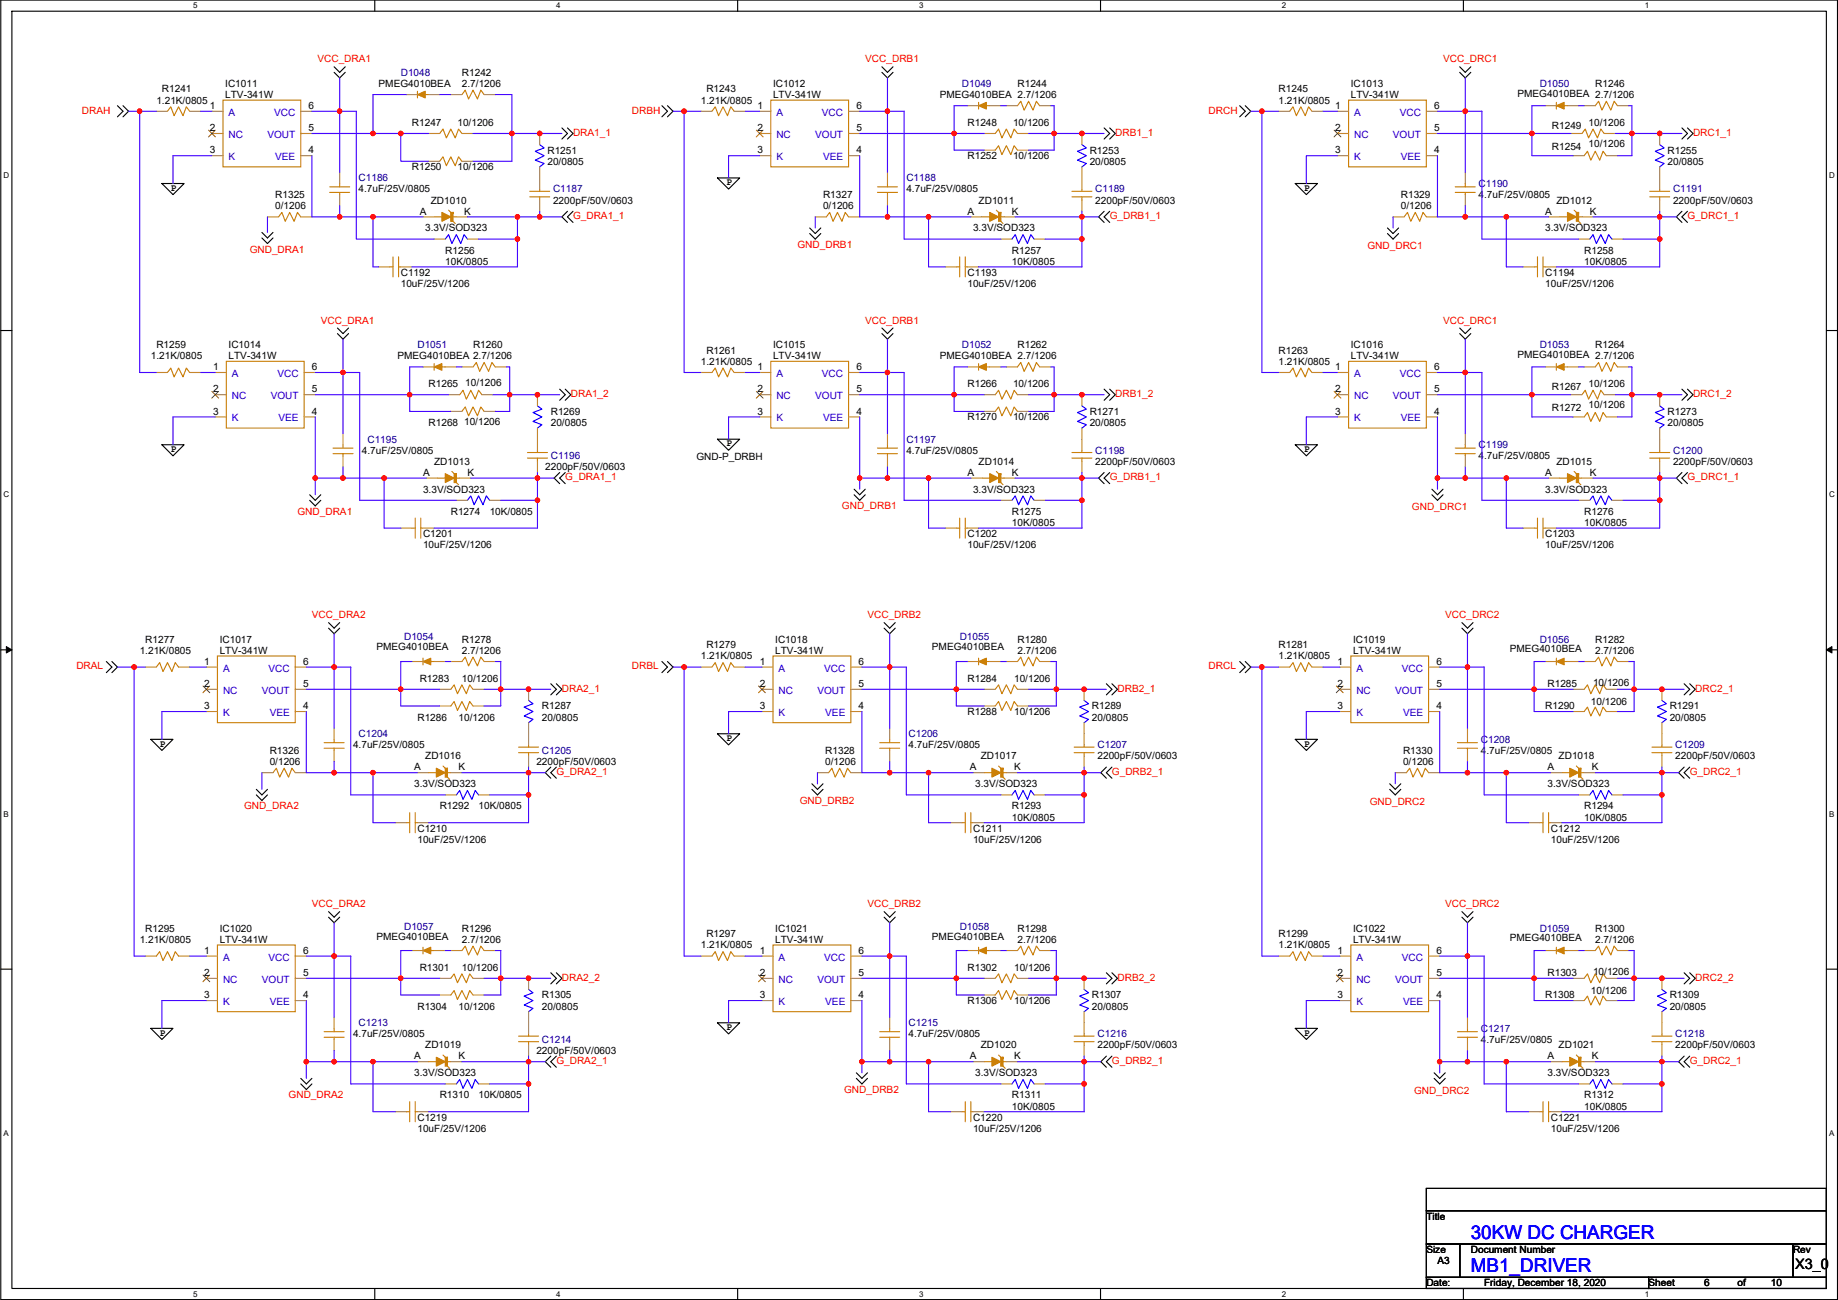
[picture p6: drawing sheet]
<svg xmlns="http://www.w3.org/2000/svg" width="420mm" height="297mm" viewBox="0 0 420 297" stroke-linecap="round" stroke-linejoin="round" font-family="sans-serif">
<defs><g id="words">
<g font-size="4.3" fill="#00f">
<text x="336.2" y="283">30KW DC CHARGER</text>
<text x="336.2" y="290.7">MB1_DRIVER</text>
</g>
<text font-size="3.3" x="410.4" y="290">X3_0</text>
<g font-size="2.3" fill="#f00">
<text x="72.6" y="14.3">VCC_DRA1</text>
<text x="197.8" y="14.3">VCC_DRB1</text>
<text x="329.9" y="14.3">VCC_DRC1</text>
<text x="18.7" y="26">DRAH</text>
<text x="144.5" y="26">DRBH</text>
<text x="276.3" y="26">DRCH</text>
<text x="131" y="31">DRA1_1</text>
<text x="254.9" y="31">DRB1_1</text>
<text x="387" y="31">DRC1_1</text>
<text x="131" y="50.1">G_DRA1_1</text>
<text x="253.7" y="50.1">G_DRB1_1</text>
<text x="385.8" y="50.1">G_DRC1_1</text>
<text x="57.1" y="57.7">GND_DRA1</text>
<text x="182.3" y="56.7">GND_DRB1</text>
<text x="312.6" y="56.9">GND_DRC1</text>
<text x="73.3" y="74">VCC_DRA1</text>
<text x="197.8" y="74">VCC_DRB1</text>
<text x="329.9" y="74">VCC_DRC1</text>
<text x="130.5" y="90.7">DRA1_2</text>
<text x="254.9" y="90.7">DRB1_2</text>
<text x="387" y="90.7">DRC1_2</text>
<text x="129.2" y="109.8">G_DRA1_1</text>
<text x="253.7" y="109.8">G_DRB1_1</text>
<text x="385.8" y="109.8">G_DRC1_1</text>
<text x="68" y="117.6">GND_DRA1</text>
<text x="192.5" y="116.4">GND_DRB1</text>
<text x="322.8" y="116.6">GND_DRC1</text>
<text x="71.3" y="141.3">VCC_DRA2</text>
<text x="198.3" y="141.3">VCC_DRB2</text>
<text x="330.4" y="141.3">VCC_DRC2</text>
<text x="17.5" y="153">DRAL</text>
<text x="144.5" y="153">DRBL</text>
<text x="276.3" y="153">DRCL</text>
<text x="128.4" y="158">DRA2_1</text>
<text x="255.4" y="158">DRB2_1</text>
<text x="387.5" y="158">DRC2_1</text>
<text x="127.2" y="177.1">G_DRA2_1</text>
<text x="254.2" y="177.1">G_DRB2_1</text>
<text x="386.3" y="177.1">G_DRC2_1</text>
<text x="55.8" y="185">GND_DRA2</text>
<text x="182.8" y="183.7">GND_DRB2</text>
<text x="313.1" y="183.9">GND_DRC2</text>
<text x="71.3" y="207.3">VCC_DRA2</text>
<text x="198.3" y="207.3">VCC_DRB2</text>
<text x="330.4" y="207.3">VCC_DRC2</text>
<text x="128.4" y="224.1">DRA2_2</text>
<text x="255.4" y="224.1">DRB2_2</text>
<text x="387.5" y="224.1">DRC2_2</text>
<text x="127.2" y="243.1">G_DRA2_1</text>
<text x="254.2" y="243.1">G_DRB2_1</text>
<text x="386.3" y="243.1">G_DRC2_1</text>
<text x="66" y="251">GND_DRA2</text>
<text x="193" y="249.7">GND_DRB2</text>
<text x="323.3" y="250">GND_DRC2</text>
</g>
<g font-size="2.3" fill="#0000a0">
<text x="91.6" y="17.3">D1048</text>
<text x="219.9" y="19.9">D1049</text>
<text x="352" y="19.9">D1050</text>
<text x="82" y="41.4">C1186</text>
<text x="207.2" y="41.4">C1188</text>
<text x="126.4" y="44">C1187</text>
<text x="250.4" y="44">C1189</text>
<text x="338" y="42.7">C1190</text>
<text x="382.4" y="44">C1191</text>
<text x="95.4" y="79.5">D1051</text>
<text x="219.9" y="79.5">D1052</text>
<text x="352" y="79.5">D1053</text>
<text x="84" y="101.1">C1195</text>
<text x="207.2" y="101.1">C1197</text>
<text x="125.9" y="104.9">C1196</text>
<text x="250.4" y="103.7">C1198</text>
<text x="338" y="102.4">C1199</text>
<text x="382.4" y="103.7">C1200</text>
<text x="92.4" y="146.3">D1054</text>
<text x="219.4" y="146.3">D1055</text>
<text x="352" y="146.9">D1056</text>
<text x="82" y="168.4">C1204</text>
<text x="123.9" y="172.3">C1205</text>
<text x="207.7" y="168.4">C1206</text>
<text x="250.9" y="171">C1207</text>
<text x="338.5" y="169.7">C1208</text>
<text x="383" y="171">C1209</text>
<text x="92.4" y="212.4">D1057</text>
<text x="219.4" y="212.4">D1058</text>
<text x="352" y="212.9">D1059</text>
<text x="82" y="234.5">C1213</text>
<text x="123.9" y="238.3">C1214</text>
<text x="207.7" y="234.5">C1215</text>
<text x="250.9" y="237">C1216</text>
<text x="338.5" y="235.8">C1217</text>
<text x="383" y="237">C1218</text>
</g>
<g font-size="2.3">
<text x="105.6" y="17.3">R1242</text>
<text x="35.7" y="23.7">1.21K/0805</text>
<text x="37" y="21.1">R1241</text>
<text x="51.5" y="19.9">IC1011</text>
<text x="51.5" y="22.4">LTV-341W</text>
<text x="86.5" y="19.9">PMEG4010BEA</text>
<text x="105.6" y="19.9">2.7/1206</text>
<text x="160.2" y="23.7">1.21K/0805</text>
<text x="161.5" y="21.1">R1243</text>
<text x="176.7" y="19.9">IC1012</text>
<text x="176.7" y="22.4">LTV-341W</text>
<text x="214.8" y="22.4">PMEG4010BEA 2.7/1206</text>
<text x="232.6" y="19.9">R1244</text>
<text x="292.3" y="21.1">R1245</text>
<text x="292.3" y="23.7">1.21K/0805</text>
<text x="308.8" y="19.9">IC1013</text>
<text x="308.8" y="22.4">LTV-341W</text>
<text x="346.9" y="22.1">PMEG4010BEA 2.7/1206</text>
<text x="364.7" y="19.9">R1246</text>
<text x="47.9" y="24.9">1</text>
<text x="47.9" y="30">2</text>
<text x="70.5" y="24.9">6</text>
<text x="70.5" y="30">5</text>
<text x="94.2" y="28.7">R1247</text>
<text x="104.6" y="28.7">10/1206</text>
<text x="173.2" y="24.9">1</text>
<text x="173.2" y="30">2</text>
<text x="195.8" y="30">5</text>
<text x="195.8" y="24.9">6</text>
<text x="221.2" y="28.7">R1248</text>
<text x="231.6" y="28.7">10/1206</text>
<text x="305.2" y="24.9">1</text>
<text x="305.2" y="30">2</text>
<text x="327.8" y="24.9">6</text>
<text x="327.8" y="30">5</text>
<text x="354.8" y="29.5">R1249</text>
<text x="363.1" y="28.7">10/1206</text>
<text x="47.9" y="35.1">3</text>
<text x="70.5" y="35.1">4</text>
<text x="125.1" y="35.1">R1251</text>
<text x="173.2" y="35.1">3</text>
<text x="195.8" y="35.1">4</text>
<text x="249.1" y="35.1">R1253</text>
<text x="305.2" y="35.1">3</text>
<text x="327.8" y="35.1">4</text>
<text x="354.8" y="34.3">R1254</text>
<text x="363.1" y="33.6">10/1206</text>
<text x="381.2" y="35.1">R1255</text>
<text x="94.2" y="38.9">R1250</text>
<text x="104.6" y="38.9">10/1206</text>
<text x="125.1" y="37.6">20/0805</text>
<text x="221.2" y="36.4">R1252</text>
<text x="231.6" y="36.4">10/1206</text>
<text x="249.1" y="37.6">20/0805</text>
<text x="381.2" y="37.6">20/0805</text>
<text x="39" y="43.6">P</text>
<text x="62.9" y="45.3">R1325</text>
<text x="62.9" y="47.8">0/1206</text>
<text x="82" y="44">4.7uF/25V/0805</text>
<text x="98.5" y="46.5">ZD1010</text>
<text x="126.4" y="46.5">2200pF/50V/0603</text>
<text x="166" y="42.3">P</text>
<text x="188.1" y="45.3">R1327</text>
<text x="188.1" y="47.8">0/1206</text>
<text x="207.2" y="44">4.7uF/25V/0805</text>
<text x="223.7" y="46.5">ZD1011</text>
<text x="250.4" y="46.5">2200pF/50V/0603</text>
<text x="298.1" y="43.6">P</text>
<text x="320.2" y="45.3">R1329</text>
<text x="320.2" y="47.8">0/1206</text>
<text x="338" y="45.3">4.7uF/25V/0805</text>
<text x="355.8" y="46.5">ZD1012</text>
<text x="382.4" y="46.5">2200pF/50V/0603</text>
<text x="95.9" y="49">A</text>
<text x="97.2" y="52.9">3.3V/SOD323</text>
<text x="106.1" y="49">K</text>
<text x="221.2" y="49">A</text>
<text x="222.4" y="52.9">3.3V/SOD323</text>
<text x="231.3" y="49">K</text>
<text x="353.2" y="49">A</text>
<text x="353.2" y="52.9">3.3V/SOD323</text>
<text x="363.4" y="49">K</text>
<text x="101.8" y="58">R1256</text>
<text x="231.3" y="58">R1257</text>
<text x="362.1" y="58">R1258</text>
<text x="91.6" y="63">C1192</text>
<text x="91.6" y="65.6">10uF/25V/1206</text>
<text x="101.8" y="60.5">10K/0805</text>
<text x="221.2" y="63">C1193</text>
<text x="221.2" y="65.6">10uF/25V/1206</text>
<text x="231.3" y="60.5">10K/0805</text>
<text x="353.2" y="63">C1194</text>
<text x="353.2" y="65.6">10uF/25V/1206</text>
<text x="362.1" y="60.5">10K/0805</text>
<text x="34.5" y="82.1">1.21K/0805</text>
<text x="35.7" y="79.5">R1259</text>
<text x="52.2" y="79.5">IC1014</text>
<text x="52.2" y="82.1">LTV-341W</text>
<text x="90.9" y="82.1">PMEG4010BEA 2.7/1206</text>
<text x="108.1" y="79.5">R1260</text>
<text x="160.2" y="83.4">1.21K/0805</text>
<text x="161.5" y="80.8">R1261</text>
<text x="176.7" y="79.5">IC1015</text>
<text x="176.7" y="82.1">LTV-341W</text>
<text x="214.8" y="82.1">PMEG4010BEA 2.7/1206</text>
<text x="232.6" y="79.5">R1262</text>
<text x="292.3" y="80.8">R1263</text>
<text x="292.3" y="83.4">1.21K/0805</text>
<text x="308.8" y="79.5">IC1016</text>
<text x="308.8" y="82.1">LTV-341W</text>
<text x="346.9" y="81.8">PMEG4010BEA 2.7/1206</text>
<text x="364.7" y="79.5">R1264</text>
<text x="48.7" y="84.6">1</text>
<text x="48.7" y="89.7">2</text>
<text x="71.3" y="84.6">6</text>
<text x="71.3" y="89.7">5</text>
<text x="98" y="88.4">R1265</text>
<text x="106.4" y="88.2">10/1206</text>
<text x="173.2" y="84.6">1</text>
<text x="173.2" y="89.7">2</text>
<text x="195.8" y="89.7">5</text>
<text x="195.8" y="84.6">6</text>
<text x="221.2" y="88.4">R1266</text>
<text x="231.6" y="88.4">10/1206</text>
<text x="305.2" y="84.6">1</text>
<text x="305.2" y="89.7">2</text>
<text x="327.8" y="84.6">6</text>
<text x="327.8" y="89.7">5</text>
<text x="354.8" y="89.2">R1267</text>
<text x="363.1" y="88.4">10/1206</text>
<text x="48.7" y="94.7">3</text>
<text x="71.3" y="94.7">4</text>
<text x="125.9" y="94.8">R1269</text>
<text x="173.2" y="94.7">3</text>
<text x="195.8" y="94.7">4</text>
<text x="249.1" y="94.8">R1271</text>
<text x="305.2" y="94.7">3</text>
<text x="327.8" y="94.7">4</text>
<text x="354.8" y="94">R1272</text>
<text x="363.1" y="93.3">10/1206</text>
<text x="381.2" y="94.8">R1273</text>
<text x="98" y="97.3">R1268</text>
<text x="106.1" y="97.1">10/1206</text>
<text x="125.9" y="97.3">20/0805</text>
<text x="221.2" y="96.1">R1270</text>
<text x="231.6" y="96.1">10/1206</text>
<text x="249.1" y="97.3">20/0805</text>
<text x="381.2" y="97.3">20/0805</text>
<text x="39" y="103.3">P</text>
<text x="82.7" y="103.7">4.7uF/25V/0805</text>
<text x="99.2" y="106.2">ZD1013</text>
<text x="124.6" y="107.5">2200pF/50V/0603</text>
<text x="159.2" y="105.2">GND-P_DRBH</text>
<text x="166" y="102">P</text>
<text x="207.2" y="103.7">4.7uF/25V/0805</text>
<text x="223.7" y="106.2">ZD1014</text>
<text x="250.4" y="106.2">2200pF/50V/0603</text>
<text x="298.1" y="103.3">P</text>
<text x="338" y="104.9">4.7uF/25V/0805</text>
<text x="355.8" y="106.2">ZD1015</text>
<text x="382.4" y="106.2">2200pF/50V/0603</text>
<text x="96.7" y="108.7">A</text>
<text x="96.7" y="112.6">3.3V/SOD323</text>
<text x="106.9" y="108.7">K</text>
<text x="221.2" y="108.7">A</text>
<text x="222.4" y="112.6">3.3V/SOD323</text>
<text x="231.3" y="108.7">K</text>
<text x="353.2" y="108.7">A</text>
<text x="353.2" y="112.6">3.3V/SOD323</text>
<text x="363.4" y="108.7">K</text>
<text x="103" y="117.6">R1274</text>
<text x="111.9" y="117.6">10K/0805</text>
<text x="231.3" y="117.6">R1275</text>
<text x="362.1" y="117.6">R1276</text>
<text x="96.7" y="122.7">C1201</text>
<text x="96.7" y="125.3">10uF/25V/1206</text>
<text x="221.2" y="122.7">C1202</text>
<text x="221.2" y="125.3">10uF/25V/1206</text>
<text x="231.3" y="120.2">10K/0805</text>
<text x="353.2" y="122.7">C1203</text>
<text x="353.2" y="125.3">10uF/25V/1206</text>
<text x="362.1" y="120.2">10K/0805</text>
<text x="31.9" y="149.4">1.21K/0805</text>
<text x="33.2" y="146.9">R1277</text>
<text x="50.2" y="146.9">IC1017</text>
<text x="50.2" y="149.4">LTV-341W</text>
<text x="86" y="148.6">PMEG4010BEA</text>
<text x="105.6" y="146.9">R1278</text>
<text x="105.6" y="149.4">2.7/1206</text>
<text x="161.5" y="148.1">R1279</text>
<text x="177.2" y="146.9">IC1018</text>
<text x="177.2" y="149.4">LTV-341W</text>
<text x="213" y="148.6">PMEG4010BEA</text>
<text x="232.6" y="146.9">R1280</text>
<text x="232.6" y="149.4">2.7/1206</text>
<text x="292.3" y="148.1">R1281</text>
<text x="309.3" y="146.9">IC1019</text>
<text x="309.3" y="149.4">LTV-341W</text>
<text x="345.1" y="148.9">PMEG4010BEA</text>
<text x="364.7" y="146.9">R1282</text>
<text x="364.7" y="149.4">2.7/1206</text>
<text x="46.7" y="151.9">1</text>
<text x="69.3" y="151.9">6</text>
<text x="95.9" y="155.7">R1283</text>
<text x="105.6" y="155.7">10/1206</text>
<text x="160.2" y="150.7">1.21K/0805</text>
<text x="173.7" y="151.9">1</text>
<text x="196.3" y="151.9">6</text>
<text x="221.2" y="155.7">R1284</text>
<text x="231.8" y="155.7">10/1206</text>
<text x="292.3" y="150.7">1.21K/0805</text>
<text x="305.7" y="151.9">1</text>
<text x="328.3" y="151.9">6</text>
<text x="46.7" y="157">2</text>
<text x="69.3" y="157">5</text>
<text x="173.7" y="157">2</text>
<text x="196.3" y="157">5</text>
<text x="305.7" y="157">2</text>
<text x="328.3" y="157">5</text>
<text x="353.7" y="157">R1285</text>
<text x="363.7" y="161.1">10/1206</text>
<text x="364.2" y="156.8">10/1206</text>
<text x="46.7" y="162.1">3</text>
<text x="69.3" y="162.1">4</text>
<text x="95.4" y="164.6">R1286</text>
<text x="104.8" y="164.6">10/1206</text>
<text x="123.9" y="162.1">R1287</text>
<text x="123.9" y="164.6">20/0805</text>
<text x="173.7" y="162.1">3</text>
<text x="196.3" y="162.1">4</text>
<text x="221.2" y="163.4">R1288</text>
<text x="231.8" y="163.4">10/1206</text>
<text x="249.6" y="162.1">R1289</text>
<text x="249.6" y="164.6">20/0805</text>
<text x="305.7" y="162.1">3</text>
<text x="328.3" y="162.1">4</text>
<text x="353.2" y="162.1">R1290</text>
<text x="381.7" y="162.1">R1291</text>
<text x="381.7" y="164.6">20/0805</text>
<text x="36.5" y="170.6">P</text>
<text x="61.6" y="172.3">R1326</text>
<text x="80.7" y="171">4.7uF/25V/0805</text>
<text x="97.2" y="173.5">ZD1016</text>
<text x="166" y="169.3">P</text>
<text x="188.6" y="172.3">R1328</text>
<text x="207.7" y="171">4.7uF/25V/0805</text>
<text x="224.2" y="173.5">ZD1017</text>
<text x="250.9" y="173.5">2200pF/50V/0603</text>
<text x="298.1" y="170.6">P</text>
<text x="320.7" y="172.3">R1330</text>
<text x="338.5" y="172.3">4.7uF/25V/0805</text>
<text x="356.3" y="173.5">ZD1018</text>
<text x="383" y="173.5">2200pF/50V/0603</text>
<text x="61.6" y="174.8">0/1206</text>
<text x="94.7" y="176">A</text>
<text x="94.7" y="179.9">3.3V/SOD323</text>
<text x="104.8" y="176">K</text>
<text x="122.6" y="174.8">2200pF/50V/0603</text>
<text x="188.6" y="174.8">0/1206</text>
<text x="221.7" y="176">A</text>
<text x="222.9" y="179.9">3.3V/SOD323</text>
<text x="231.8" y="176">K</text>
<text x="320.7" y="174.8">0/1206</text>
<text x="353.7" y="176">A</text>
<text x="353.7" y="179.9">3.3V/SOD323</text>
<text x="363.9" y="176">K</text>
<text x="100.5" y="185">R1292</text>
<text x="109.4" y="185">10K/0805</text>
<text x="231.3" y="185">R1293</text>
<text x="362.1" y="185">R1294</text>
<text x="95.4" y="190">C1210</text>
<text x="222.4" y="190">C1211</text>
<text x="231.3" y="187.5">10K/0805</text>
<text x="354.5" y="190">C1212</text>
<text x="362.1" y="187.5">10K/0805</text>
<text x="95.4" y="192.6">10uF/25V/1206</text>
<text x="222.4" y="192.6">10uF/25V/1206</text>
<text x="354.5" y="192.6">10uF/25V/1206</text>
<text x="31.9" y="215.4">1.21K/0805</text>
<text x="33.2" y="212.9">R1295</text>
<text x="50.2" y="212.9">IC1020</text>
<text x="50.2" y="215.4">LTV-341W</text>
<text x="86" y="214.7">PMEG4010BEA</text>
<text x="105.6" y="212.9">R1296</text>
<text x="105.6" y="215.4">2.7/1206</text>
<text x="161.5" y="214.2">R1297</text>
<text x="177.2" y="212.9">IC1021</text>
<text x="177.2" y="215.4">LTV-341W</text>
<text x="213" y="214.7">PMEG4010BEA</text>
<text x="232.6" y="212.9">R1298</text>
<text x="232.6" y="215.4">2.7/1206</text>
<text x="292.3" y="214.2">R1299</text>
<text x="309.3" y="212.9">IC1022</text>
<text x="309.3" y="215.4">LTV-341W</text>
<text x="345.1" y="214.9">PMEG4010BEA</text>
<text x="364.7" y="212.9">R1300</text>
<text x="364.7" y="215.4">2.7/1206</text>
<text x="46.7" y="217.9">1</text>
<text x="69.3" y="217.9">6</text>
<text x="95.9" y="221.8">R1301</text>
<text x="105.6" y="221.8">10/1206</text>
<text x="160.2" y="216.7">1.21K/0805</text>
<text x="173.7" y="217.9">1</text>
<text x="196.3" y="217.9">6</text>
<text x="221.2" y="221.8">R1302</text>
<text x="231.8" y="221.8">10/1206</text>
<text x="292.3" y="216.7">1.21K/0805</text>
<text x="305.7" y="217.9">1</text>
<text x="328.3" y="217.9">6</text>
<text x="46.7" y="223">2</text>
<text x="69.3" y="223">5</text>
<text x="173.7" y="223">2</text>
<text x="196.3" y="223">5</text>
<text x="305.7" y="223">2</text>
<text x="328.3" y="223">5</text>
<text x="353.7" y="223.1">R1303</text>
<text x="363.7" y="227.1">10/1206</text>
<text x="364.2" y="222.8">10/1206</text>
<text x="46.7" y="228.1">3</text>
<text x="69.3" y="228.1">4</text>
<text x="95.4" y="230.7">R1304</text>
<text x="104.8" y="230.7">10/1206</text>
<text x="123.9" y="228.1">R1305</text>
<text x="123.9" y="230.7">20/0805</text>
<text x="173.7" y="228.1">3</text>
<text x="196.3" y="228.1">4</text>
<text x="221.2" y="229.4">R1306</text>
<text x="231.8" y="229.4">10/1206</text>
<text x="249.6" y="228.1">R1307</text>
<text x="249.6" y="230.7">20/0805</text>
<text x="305.7" y="228.1">3</text>
<text x="328.3" y="228.1">4</text>
<text x="353.2" y="228.1">R1308</text>
<text x="381.7" y="228.1">R1309</text>
<text x="381.7" y="230.7">20/0805</text>
<text x="36.5" y="236.6">P</text>
<text x="80.7" y="237">4.7uF/25V/0805</text>
<text x="97.2" y="239.6">ZD1019</text>
<text x="166" y="235.4">P</text>
<text x="207.7" y="237">4.7uF/25V/0805</text>
<text x="224.2" y="239.6">ZD1020</text>
<text x="250.9" y="239.6">2200pF/50V/0603</text>
<text x="298.1" y="236.6">P</text>
<text x="338.5" y="238.3">4.7uF/25V/0805</text>
<text x="356.3" y="239.6">ZD1021</text>
<text x="383" y="239.6">2200pF/50V/0603</text>
<text x="94.7" y="242.1">A</text>
<text x="94.7" y="245.9">3.3V/SOD323</text>
<text x="104.8" y="242.1">K</text>
<text x="122.6" y="240.8">2200pF/50V/0603</text>
<text x="221.7" y="242.1">A</text>
<text x="222.9" y="245.9">3.3V/SOD323</text>
<text x="231.8" y="242.1">K</text>
<text x="353.7" y="242.1">A</text>
<text x="353.7" y="245.9">3.3V/SOD323</text>
<text x="363.9" y="242.1">K</text>
<text x="100.5" y="251">R1310</text>
<text x="109.4" y="251">10K/0805</text>
<text x="231.3" y="251">R1311</text>
<text x="362.1" y="251">R1312</text>
<text x="95.4" y="256.1">C1219</text>
<text x="222.4" y="256.1">C1220</text>
<text x="231.3" y="253.5">10K/0805</text>
<text x="354.5" y="256.1">C1221</text>
<text x="362.1" y="253.5">10K/0805</text>
<text x="95.4" y="258.6">10uF/25V/1206</text>
<text x="222.4" y="258.6">10uF/25V/1206</text>
<text x="354.5" y="258.6">10uF/25V/1206</text>
<text x="326.1" y="278.7">Title</text>
<text x="326.1" y="286.3">Size</text>
<text x="336.2" y="286.3">Document Number</text>
<text x="409.9" y="286.3">Rev</text>
<text x="326.1" y="293.9">Date:</text>
<text x="328.6" y="288.8">A3</text>
<text x="339.3" y="293.9">Friday, December 18, 2020</text>
<text x="376.9" y="293.9">Sheet</text>
<text x="389.6" y="293.9">6</text>
<text x="397.2" y="293.9">of</text>
<text x="404.8" y="293.9">10</text>
</g>
<g font-size="2.3" fill="#00c">
<text x="52.2" y="26.5">A</text>
<text x="62.7" y="26.5">VCC</text>
<text x="177.5" y="26.5">A</text>
<text x="187.9" y="26.5">VCC</text>
<text x="309.6" y="26.5">A</text>
<text x="320" y="26.5">VCC</text>
<text x="52.2" y="31.5">NC</text>
<text x="61.1" y="31.5">VOUT</text>
<text x="177.5" y="31.5">NC</text>
<text x="186.3" y="31.5">VOUT</text>
<text x="309.6" y="31.5">NC</text>
<text x="318.4" y="31.5">VOUT</text>
<text x="52.2" y="36.6">K</text>
<text x="62.9" y="36.6">VEE</text>
<text x="177.5" y="36.6">K</text>
<text x="188.1" y="36.6">VEE</text>
<text x="309.6" y="36.6">K</text>
<text x="320.2" y="36.6">VEE</text>
<text x="53" y="86.1">A</text>
<text x="63.4" y="86.1">VCC</text>
<text x="177.5" y="86.1">A</text>
<text x="187.9" y="86.1">VCC</text>
<text x="309.6" y="86.1">A</text>
<text x="320" y="86.1">VCC</text>
<text x="53" y="91.2">NC</text>
<text x="61.9" y="91.2">VOUT</text>
<text x="177.5" y="91.2">NC</text>
<text x="186.3" y="91.2">VOUT</text>
<text x="309.6" y="91.2">NC</text>
<text x="318.4" y="91.2">VOUT</text>
<text x="53" y="96.3">K</text>
<text x="63.7" y="96.3">VEE</text>
<text x="177.5" y="96.3">K</text>
<text x="188.1" y="96.3">VEE</text>
<text x="309.6" y="96.3">K</text>
<text x="320.2" y="96.3">VEE</text>
<text x="51" y="153.5">A</text>
<text x="61.4" y="153.5">VCC</text>
<text x="178" y="153.5">A</text>
<text x="188.4" y="153.5">VCC</text>
<text x="310.1" y="153.5">A</text>
<text x="320.5" y="153.5">VCC</text>
<text x="51" y="158.5">NC</text>
<text x="59.8" y="158.5">VOUT</text>
<text x="178" y="158.5">NC</text>
<text x="186.8" y="158.5">VOUT</text>
<text x="310.1" y="158.5">NC</text>
<text x="318.9" y="158.5">VOUT</text>
<text x="51" y="163.6">K</text>
<text x="61.6" y="163.6">VEE</text>
<text x="178" y="163.6">K</text>
<text x="188.6" y="163.6">VEE</text>
<text x="310.1" y="163.6">K</text>
<text x="320.7" y="163.6">VEE</text>
<text x="51" y="219.5">A</text>
<text x="61.4" y="219.5">VCC</text>
<text x="178" y="219.5">A</text>
<text x="188.4" y="219.5">VCC</text>
<text x="310.1" y="219.5">A</text>
<text x="320.5" y="219.5">VCC</text>
<text x="51" y="224.6">NC</text>
<text x="59.8" y="224.6">VOUT</text>
<text x="178" y="224.6">NC</text>
<text x="186.8" y="224.6">VOUT</text>
<text x="310.1" y="224.6">NC</text>
<text x="318.9" y="224.6">VOUT</text>
<text x="51" y="229.7">K</text>
<text x="61.6" y="229.7">VEE</text>
<text x="178" y="229.7">K</text>
<text x="188.6" y="229.7">VEE</text>
<text x="310.1" y="229.7">K</text>
<text x="320.7" y="229.7">VEE</text>
</g>
<g font-size="1.8">
<text x="44.2" y="1.9">5</text>
<text x="127.1" y="1.9">4</text>
<text x="210.1" y="1.9">3</text>
<text x="293" y="1.9">2</text>
<text x="376" y="1.9">1</text>
<text x=".8" y="40.7">D</text>
<text x="418.1" y="40.7">D</text>
<text x=".8" y="113.6">C</text>
<text x="418.1" y="113.6">C</text>
<text x=".8" y="186.6">B</text>
<text x="418.1" y="186.6">B</text>
<text x=".8" y="259.5">A</text>
<text x="418.1" y="259.5">A</text>
<text x="44.2" y="296.3">5</text>
<text x="127.1" y="296.3">4</text>
<text x="210.1" y="296.3">3</text>
<text x="293" y="296.3">2</text>
<text x="376" y="296.3">1</text>
</g>
</g></defs>
<path d="M.2 0h419.8v296.9h-419.8zM2.7 2.6h414.8v291.8h-414.8z" fill="none" stroke="#000" stroke-width=".25"/>
<g fill="#fff">
<path d="M44.2 .3h1v2h-1z"/>
<path d="M44.2 294.7h1v2h-1z"/>
</g>
<path d="M85.7 0v2.6M85.7 294.4v2.5" fill="none" stroke="#000" stroke-width=".25"/>
<g fill="#fff">
<path d="M127.1 .3h1v2h-1z"/>
<path d="M127.1 294.7h1v2h-1z"/>
</g>
<path d="M168.6 0v2.6M168.6 294.4v2.5" fill="none" stroke="#000" stroke-width=".25"/>
<g fill="#fff">
<path d="M210.1 .3h1v2h-1z"/>
<path d="M210.1 294.7h1v2h-1z"/>
</g>
<path d="M251.6 0v2.6M251.6 294.4v2.5" fill="none" stroke="#000" stroke-width=".25"/>
<g fill="#fff">
<path d="M293 .3h1v2h-1z"/>
<path d="M293 294.7h1v2h-1z"/>
</g>
<path d="M334.5 0v2.6M334.5 294.4v2.5" fill="none" stroke="#000" stroke-width=".25"/>
<g fill="#fff">
<path d="M376 .3h1v2h-1z"/>
<path d="M376 294.7h1v2h-1z"/>
<path d="M.8 39h1.3v2.1h-1.3z"/>
<path d="M418.1 39h1.3v2.1h-1.3z"/>
<path d="M.8 112h1.3v2h-1.3z"/>
<path d="M418.1 112h1.3v2h-1.3z"/>
</g>
<path d="M.2 75.5h2.5M417.5 75.5h2.5" fill="none" stroke="#000" stroke-width=".25"/>
<g fill="#fff">
<path d="M.8 185h1.2v2h-1.2z"/>
<path d="M418.1 185h1.2v2h-1.2z"/>
</g>
<path d="M.2 148.5h2.5M417.5 148.5h2.5" fill="none" stroke="#000" stroke-width=".25"/>
<path d="M1.4 147.7l1.3 .8-1.3 .7zM417.5 148.5l1.3-.8v1.5z" fill="#000" stroke="#000" stroke-width=".23"/>
<g fill="#fff">
<path d="M.8 257.9h1.2v2h-1.2z"/>
<path d="M418.1 257.9h1.2v2h-1.2z"/>
</g>
<g fill="none" stroke="#000" stroke-width=".25">
<path d="M76.4 16.5l1.2 1.3 1.3-1.3M76.4 15.3l1.2 1.2 1.3-1.2M201.6 16.5l1.3 1.3 1.2-1.3M201.6 15.3l1.3 1.2 1.2-1.2M333.7 16.5l1.3 1.3 1.2-1.3M333.7 15.3l1.3 1.2 1.2-1.2M26.8 24.2l1.3 1.2-1.3 1.3M28.1 24.2l1.3 1.2-1.3 1.3M128.4 29.2l1.3 1.3-1.3 1.3M129.7 29.2l1.3 1.3-1.3 1.3M151.3 24.2l1.3 1.2-1.3 1.3M152.6 24.2l1.2 1.2-1.2 1.3"/>
<path d="M252.4 29.2l1.3 1.3-1.3 1.3M253.7 29.2l1.2 1.3-1.2 1.3M283.4 24.2l1.3 1.2-1.3 1.3M284.7 24.2l1.2 1.2-1.2 1.3M384.5 29.2l1.3 1.3-1.3 1.3M385.8 29.2l1.2 1.3-1.2 1.3M37 41.9h5.1l-2.6 2.6zM59.9 54.4l1.2 1.2 1.3-1.2M59.9 53.1l1.2 1.3 1.3-1.3M129.7 48.3l-1.3 1.3 1.3 1.2M131 48.3l-1.3 1.3 1.3 1.2M164 40.7h5.1l-2.6 2.5z"/>
<path d="M185.1 53.4l1.3 1.2 1.2-1.2M185.1 52.1l1.3 1.3 1.2-1.3M252.4 48.3l-1.3 1.3 1.3 1.2M253.7 48.3l-1.3 1.3 1.3 1.2M296.1 41.9h5.1l-2.6 2.6zM317.2 53.4l1.2 1.2 1.3-1.2M317.2 52.1l1.2 1.3 1.3-1.3M384.5 48.3l-1.3 1.3 1.3 1.2M385.8 48.3l-1.3 1.3 1.3 1.2M77.1 76.2l1.3 1.3 1.3-1.3M77.1 75l1.3 1.2 1.3-1.2M201.6 76.2l1.3 1.3 1.2-1.3"/>
<path d="M201.6 75l1.3 1.2 1.2-1.2M333.7 76.2l1.3 1.3 1.2-1.3M333.7 75l1.3 1.2 1.2-1.2M127.9 88.9l1.3 1.3-1.3 1.3M129.2 88.9l1.3 1.3-1.3 1.3M252.4 88.9l1.3 1.3-1.3 1.3M253.7 88.9l1.2 1.3-1.2 1.3M384.5 88.9l1.3 1.3-1.3 1.3M385.8 88.9l1.2 1.3-1.2 1.3M37 101.6h5.1l-2.6 2.6zM70.8 114.3l1.3 1.3 1.2-1.3M70.8 113.1l1.3 1.2 1.2-1.2"/>
<path d="M127.9 108l-1.2 1.2 1.2 1.3M129.2 108l-1.3 1.2 1.3 1.3M164 100.4h5.1l-2.6 2.5zM195.3 113.1l1.2 1.2 1.3-1.2M195.3 111.8l1.2 1.3 1.3-1.3M252.4 108l-1.3 1.2 1.3 1.3M253.7 108l-1.3 1.2 1.3 1.3M296.1 101.6h5.1l-2.6 2.6zM327.3 113.1l1.3 1.2 1.3-1.2M327.3 111.8l1.3 1.3 1.3-1.3M384.5 108l-1.3 1.2 1.3 1.3M385.8 108l-1.3 1.2 1.3 1.3"/>
<path d="M24.3 151.2l1.3 1.2-1.3 1.3M25.6 151.2l1.2 1.2-1.2 1.3M75.1 143.5l1.3 1.3 1.2-1.3M75.1 142.3l1.3 1.2 1.2-1.2M125.9 156.2l1.3 1.3-1.3 1.3M127.2 156.2l1.2 1.3-1.2 1.3M151.3 151.2l1.3 1.2-1.3 1.3M152.6 151.2l1.2 1.2-1.2 1.3M202.1 143.5l1.3 1.3 1.2-1.3M202.1 142.3l1.3 1.2 1.2-1.2M252.9 156.2l1.3 1.3-1.3 1.3M254.2 156.2l1.2 1.3-1.2 1.3"/>
<path d="M283.4 151.2l1.3 1.2-1.3 1.3M284.7 151.2l1.2 1.2-1.2 1.3M334.2 143.5l1.3 1.3 1.2-1.3M334.2 142.3l1.3 1.2 1.2-1.2M385 156.2l1.3 1.3-1.3 1.3M386.3 156.2l1.2 1.3-1.2 1.3M34.5 168.9h5l-2.5 2.6zM125.9 175.3l-1.3 1.3 1.3 1.2M127.2 175.3l-1.3 1.3 1.3 1.2M164 167.7h5.1l-2.6 2.5zM185.6 179.1l1.3 1.3 1.2-1.3M252.9 175.3l-1.3 1.3 1.3 1.2"/>
<path d="M254.2 175.3l-1.3 1.3 1.3 1.2M296.1 168.9h5.1l-2.6 2.6zM317.7 179.1l1.2 1.3 1.3-1.3M385 175.3l-1.3 1.3 1.3 1.2M386.3 175.3l-1.3 1.3 1.3 1.2M58.6 181.6l1.3 1.3 1.2-1.3M58.6 180.4l1.3 1.2 1.2-1.2M185.6 180.4l1.3 1.2 1.2-1.2M317.7 180.4l1.2 1.2 1.3-1.2M75.1 209.6l1.3 1.2 1.2-1.2M75.1 208.3l1.3 1.3 1.2-1.3M202.1 209.6l1.3 1.2 1.2-1.2"/>
<path d="M202.1 208.3l1.3 1.3 1.2-1.3M334.2 209.6l1.3 1.2 1.2-1.2M334.2 208.3l1.3 1.3 1.2-1.3M.2 221.4h2.5M34.5 235h5l-2.5 2.5zM125.9 222.3l1.3 1.2-1.3 1.3M127.2 222.3l1.2 1.2-1.2 1.3M164 233.7h5.1l-2.6 2.5zM252.9 222.3l1.3 1.2-1.3 1.3M254.2 222.3l1.2 1.2-1.2 1.3M296.1 235h5.1l-2.6 2.5zM385 222.3l1.3 1.2-1.3 1.3"/>
<path d="M386.3 222.3l1.2 1.2-1.2 1.3M417.5 221.4h2.5M68.8 247.7l1.2 1.2 1.3-1.2M68.8 246.4l1.2 1.3 1.3-1.3M125.9 241.3l-1.3 1.3 1.3 1.3M127.2 241.3l-1.3 1.3 1.3 1.3M195.8 246.4l1.2 1.3 1.3-1.3M195.8 245.1l1.2 1.3 1.3-1.3M252.9 241.3l-1.3 1.3 1.3 1.3M254.2 241.3l-1.3 1.3 1.3 1.3M327.8 246.4l1.3 1.3 1.3-1.3M327.8 245.1l1.3 1.3 1.3-1.3"/>
<path d="M385 241.3l-1.3 1.3 1.3 1.3M386.3 241.3l-1.3 1.3 1.3 1.3M326.1 271.5h91.4v5.1h-91.4zM326.1 276.6h91.4v7.6h-91.4zM326.1 291.9h50.8v2.5h-50.8zM326.1 284.2h7.6v7.7h-7.6zM333.7 284.2h76.2v7.7h-76.2zM376.9 291.9h40.6v2.5h-40.6zM409.9 284.2h7.6v7.7h-7.6z"/>
</g>
<g fill="none" stroke="#cc8006" stroke-width=".25">
<path d="M38.3 25.4l.7-1 .8 2 1-2 1 2 .8-2 .8 1M51 22.9h17.8v15.2h-17.8zM95.4 20.8v1.6M95.4 21.6h.1M97.2 21.6h.8M100.5 36.9l.8-1.1 .7 2.1 1-2.1 1.1 2.1 .7-2.1 .8 1.1M100.5 30.5l.8-1 .7 2 1-2 1.1 2 .7-2 .8 1M105.6 21.6l.8-1 .7 2 1-2 1 2 .8-2 .8 1M162.7 25.4l.8-1 .8 2 1-2 1 2 .8-2 .7 1M176.2 22.9h17.8v15.2h-17.8zM223.7 23.4v1.5M223.7 24.2h.1"/>
<path d="M225.5 24.2h.7M227.5 30.5l.8-1 .7 2 1-2 1.1 2 .7-2 .8 1M227.5 34.3l.8-1 .7 2 1-2 1.1 2 .7-2 .8 1M232.6 24.2l.8-1.1 .7 2.1 1-2.1 1 2.1 .8-2.1 .8 1.1M294.8 25.4l.8-1 .7 2 1.1-2 1 2 .7-2 .8 1M308.3 22.9h17.8v15.2h-17.8zM355.8 23.4v1.5M355.8 24.2h.1M357.6 24.2h.7M361.6 30.5l.8-1 .7 2 1.1-2 1 2 .7-2 .8 1M362.1 35.6l.8-1 .8 2 1-2 1 2 .7-2 .8 1M364.7 24.2l.7-1.1 .8 2.1 1-2.1 1 2.1 .8-2.1 .7 1.1"/>
<path d="M63.7 49.6l.7-1.1 .8 2.1 1-2.1 1 2.1 .8-2.1 .8 1.1M75.4 42.7h4.5M75.4 44h4.5M77.6 44v.5M77.6 41.9v.8M89.8 58.7v4.6M91.1 58.7v4.6M99.2 49.6h1.8M102.5 48l.8 .8M103.3 50.3l.8 .8M103.6 49.6h.7M121.1 45h4.6"/>
<path d="M121.1 43.7h4.6M123.4 43.2v.5M123.4 45v.7M188.9 49.6l.8-1.1 .7 2.1 1-2.1 1.1 2.1 .7-2.1 .8 1.1M200.6 42.7h4.6M200.6 44h4.6M202.9 44v.5M202.9 41.9v.8M219.4 58.7v4.6M220.7 58.7v4.6M224.5 49.6h1.7M227.8 48l.7 .8"/>
<path d="M228.5 50.3l.8 .8M228.8 49.6h.7M245 45h4.6M245 43.7h4.6M247.3 43.2v.5M247.3 45v.7M321 49.6l.7-1.1 .8 2.1 1-2.1 1 2.1 .8-2.1 .8 1.1M332.7 42.7h4.5M332.7 44h4.5M335 44v.5M335 41.9v.8M351.5 58.7v4.6"/>
<path d="M352.7 58.7v4.6M356.5 49.6h1.8M359.8 48l.8 .8M360.6 50.3l.8 .8M360.9 49.6h.7M377.1 45h4.6M377.1 43.7h4.6M379.4 43.2v.5M379.4 45v.7M89.1 61h.7M91.1 61h.5M218.6 61h.8"/>
<path d="M220.7 61h.5M350.7 61h.8M352.7 61h.5M38.3 85.1l.7-1 .8 2 1-2 1 2 .8-2 .8 1M51.7 82.6h17.8v15.2h-17.8zM99.2 83.1v1.5M99.2 83.8h.1M101 83.8h.8M105.1 90.2l.7-1 .8 2 1-2 1 2 .8-2 .8 1M105.6 94l.8-1 .7 2 1-2 1 2 .8-2 .8 1M108.1 83.8l.8-1 .8 2.1 1-2.1 1 2.1 .7-2.1 .8 1M162.7 85.1l.8-1 .8 2 1-2 1 2 .8-2 .7 1"/>
<path d="M176.2 82.6h17.8v15.2h-17.8zM223.7 83.1v1.5M223.7 83.8h.1M225.5 83.8h.7M227.5 94l.8-1 .7 2 1-2 1.1 2 .7-2 .8 1M227.5 90.2l.8-1 .7 2 1-2 1.1 2 .7-2 .8 1M232.6 83.8l.8-1 .7 2.1 1-2.1 1 2.1 .8-2.1 .8 1M294.8 85.1l.8-1 .7 2 1.1-2 1 2 .7-2 .8 1M308.3 82.6h17.8v15.2h-17.8zM355.8 83.1v1.5M355.8 83.8h.1M357.6 83.8h.7"/>
<path d="M361.6 90.2l.8-1 .7 2 1.1-2 1 2 .7-2 .8 1M362.1 95.3l.8-1 .8 2 1-2 1 2 .7-2 .8 1M364.7 83.8l.7-1 .8 2.1 1-2.1 1 2.1 .8-2.1 .7 1M76.1 102.4h4.6M76.1 103.7h4.6M78.4 103.7v.5M78.4 101.6v.8M94.9 118.4v4.6M96.2 118.4v4.6M100 109.2h1.8M103.3 107.7l.8 .8M104.1 110l.7 .8"/>
<path d="M104.3 109.2h.8M120.6 104.7h4.5M120.6 103.4h4.5M122.9 102.9v.5M122.9 104.7v.7M200.6 102.4h4.6M200.6 103.7h4.6M202.9 103.7v.5M202.9 101.6v.8M219.4 118.4v4.6M220.7 118.4v4.6M224.5 109.2h1.7"/>
<path d="M227.8 107.7l.7 .8M228.5 110l.8 .8M228.8 109.2h.7M245 104.7h4.6M245 103.4h4.6M247.3 102.9v.5M247.3 104.7v.7M332.7 102.4h4.5M332.7 103.7h4.5M335 103.7v.5M335 101.6v.8M351.5 118.4v4.6"/>
<path d="M352.7 118.4v4.6M356.5 109.2h1.8M359.8 107.7l.8 .8M360.6 110l.8 .8M360.9 109.2h.7M377.1 104.7h4.6M377.1 103.4h4.6M379.4 102.9v.5M379.4 104.7v.7M94.2 120.7h.7M96.2 120.7h.5M218.6 120.7h.8"/>
<path d="M220.7 120.7h.5M350.7 120.7h.8M352.7 120.7h.5M35.7 152.4l.8-1 .8 2 1-2 1 2 .8-2 .7 1M49.7 149.9h17.8v15.2h-17.8zM96.7 150.4v1.5M96.7 151.2h.1M98.5 151.2h.7M103 157.5l.8-1 .8 2 1-2 1 2 .8-2 .7 1M105.6 151.2l.8-1.1 .7 2.1 1-2.1 1 2.1 .8-2.1 .8 1.1M162.7 152.4l.8-1 .8 2 1-2 1 2 .8-2 .7 1M176.7 149.9h17.8v15.2h-17.8z"/>
<path d="M223.7 150.4v1.5M223.7 151.2h.1M225.5 151.2h.7M227.5 157.5l.8-1 .7 2 1-2 1.1 2 .7-2 .8 1M232.6 151.2l.8-1.1 .7 2.1 1-2.1 1 2.1 .8-2.1 .8 1.1M294.8 152.4l.8-1 .7 2 1.1-2 1 2 .7-2 .8 1M308.8 149.9h17.8v15.2h-17.8zM355.8 150.4v1.5M355.8 151.2h.1M357.6 151.2h.7M362.1 157.5l.8-1 .8 2 1-2 1 2 .7-2 .8 1M364.7 151.2l.7-1.1 .8 2.1 1-2.1 1 2.1 .8-2.1 .7 1.1"/>
<path d="M62.4 176.6l.8-1.1 .7 2.1 1-2.1 1.1 2.1 .7-2.1 .8 1.1M74.1 169.7h4.6M74.1 171h4.6M76.4 171v.5M76.4 168.9v.8M98 176.6h1.7M101.3 175l.7 .8M102 177.3l.8 .8M102.3 176.6h.7M103 161.3l.8-1 .8 2 1-2 1 2 .8-2 .7 1M118.5 172h4.6M118.5 170.7h4.6"/>
<path d="M120.8 170.2v.5M120.8 172v.7M189.4 176.6l.8-1.1 .7 2.1 1-2.1 1.1 2.1 .7-2.1 .8 1.1M201.1 169.7h4.6M201.1 171h4.6M203.4 171v.5M203.4 168.9v.8M225 176.6h1.7M227.5 161.3l.8-1 .7 2 1-2 1.1 2 .7-2 .8 1M228.3 175l.7 .8M229 177.3l.8 .8M229.3 176.6h.7"/>
<path d="M245.5 172h4.6M245.5 170.7h4.6M247.8 170.2v.5M247.8 172v.7M321.5 176.6l.8-1.1 .7 2.1 1-2.1 1 2.1 .8-2.1 .8 1.1M333.2 169.7h4.5M333.2 171h4.5M335.5 171v.5M335.5 168.9v.8M357 176.6h1.8M360.4 175l.7 .8M361.1 177.3l.8 .8"/>
<path d="M361.4 176.6h.7M362.1 162.6l.8-1 .8 2 1-2 1 2 .7-2 .8 1M377.6 172h4.6M377.6 170.7h4.6M379.9 170.2v.5M379.9 172v.7M92.9 188h.8M93.7 185.7v4.6M94.9 185.7v4.6M94.9 188h.5M219.9 188h.8M220.7 185.7v4.6"/>
<path d="M221.9 185.7v4.6M221.9 188h.5M352 188h.7M352.7 185.7v4.6M354 185.7v4.6M354 188h.5M35.7 218.5l.8-1.1 .8 2.1 1-2.1 1 2.1 .8-2.1 .7 1.1M49.7 215.9h17.8v15.3h-17.8zM96.7 216.4v1.6M96.7 217.2h.1M98.5 217.2h.7M105.6 217.2l.8-1 .7 2 1-2 1 2 .8-2 .8 1"/>
<path d="M162.7 218.5l.8-1.1 .8 2.1 1-2.1 1 2.1 .8-2.1 .7 1.1M176.7 215.9h17.8v15.3h-17.8zM223.7 216.4v1.6M223.7 217.2h.1M225.5 217.2h.7M232.6 217.2l.8-1 .7 2 1-2 1 2 .8-2 .8 1M294.8 218.5l.8-1.1 .7 2.1 1.1-2.1 1 2.1 .7-2.1 .8 1.1M308.8 215.9h17.8v15.3h-17.8zM355.8 216.4v1.6M355.8 217.2h.1M357.6 217.2h.7M364.7 217.2l.7-1 .8 2 1-2 1 2 .8-2 .7 1"/>
<path d="M74.1 235.7h4.6M74.1 237h4.6M76.4 237v.5M76.4 235v.7M103 223.5l.8-1 .8 2.1 1-2.1 1 2.1 .8-2.1 .7 1M103 227.4l.8-1.1 .8 2.1 1-2.1 1 2.1 .8-2.1 .7 1.1M118.5 238h4.6M118.5 236.7h4.6M120.8 236.2v.5M120.8 238v.8M201.1 235.7h4.6M201.1 237h4.6"/>
<path d="M203.4 237v.5M203.4 235v.7M227.5 223.5l.8-1 .7 2.1 1-2.1 1.1 2.1 .7-2.1 .8 1M227.5 227.4l.8-1.1 .7 2.1 1-2.1 1.1 2.1 .7-2.1 .8 1.1M245.5 238h4.6M245.5 236.7h4.6M247.8 236.2v.5M247.8 238v.8M333.2 235.7h4.5M333.2 237h4.5M335.5 237v.5M335.5 235v.7"/>
<path d="M362.1 228.6l.8-1 .8 2 1-2 1 2 .7-2 .8 1M362.1 223.5l.8-1 .8 2.1 1-2.1 1 2.1 .7-2.1 .8 1M377.6 238h4.6M377.6 236.7h4.6M379.9 236.2v.5M379.9 238v.8M92.9 254h.8M93.7 251.7v4.6M94.9 251.7v4.6M94.9 254h.5M98 242.6h1.7M101.3 241.1l.7 .7"/>
<path d="M102 243.4l.8 .7M102.3 242.6h.7M219.9 254h.8M220.7 251.7v4.6M221.9 251.7v4.6M221.9 254h.5M225 242.6h1.7M228.3 241.1l.7 .7M229 243.4l.8 .7M229.3 242.6h.7M352 254h.7M352.7 251.7v4.6"/>
<path d="M354 251.7v4.6M354 254h.5M357 242.6h1.8M360.4 241.1l.7 .7M361.1 243.4l.8 .7M361.4 242.6h.7"/>
</g>
<g fill="none" stroke="#a84" stroke-width=".25">
<path d="M35.7 25.4h2.6M43.4 25.4h2.5M48.4 25.4h2.6M48.4 30.5h2.6M48.4 35.6h2.6M68.8 35.6h2.5M68.8 30.5h2.5M68.8 25.4h2.5M77.6 39.4v2.5M92.9 21.6h2.5M98 36.9h2.5M98 30.5h2.5"/>
<path d="M98 21.6h2.5M103 21.6h2.6M105.6 36.9h2.5M105.6 30.5h2.5M110.7 21.6h2.5M123.4 38.1v5.1M123.4 30.5v2.5M160.2 25.4h2.5M167.8 25.4h2.6M173.7 25.4h2.5M173.7 30.5h2.5M173.7 35.6h2.5"/>
<path d="M194 35.6h2.5M194 30.5h2.5M194 25.4h2.5M202.9 39.4v2.5M221.2 24.2h2.5M225 30.5h2.5M225 34.3h2.5M226.2 24.2h2.6M230 24.2h2.6M232.6 30.5h2.5M232.6 34.3h2.5M237.7 24.2h2.5"/>
<path d="M247.3 30.5v2.5M247.3 38.1v5.1M292.3 25.4h2.5M299.9 25.4h2.5M305.7 25.4h2.6M305.7 30.5h2.6M305.7 35.6h2.6M326.1 35.6h2.5M326.1 30.5h2.5M326.1 25.4h2.5M335 39.4v2.5M353.2 24.2h2.6"/>
<path d="M358.3 24.2h2.6M359.1 30.5h2.5M359.6 35.6h2.5M362.1 24.2h2.6M366.7 30.5h2.5M367.2 35.6h2.5M369.7 24.2h2.6M379.4 30.5v2.5M379.4 38.1v5.1M61.1 49.6h2.6M68.8 49.6h2.5M77.6 44.5v2.5"/>
<path d="M96.7 49.6h2.5M99.2 54.6h2.6M104.3 49.6h2.6M106.9 54.6h2.5M123.4 45.7v2.6M186.4 49.6h2.5M194 49.6h2.5M202.9 44.5v2.5M221.9 49.6h2.6M228.8 54.6h2.5M229.5 49.6h2.6M236.4 54.6h2.5"/>
<path d="M247.3 45.7v2.6M318.4 49.6h2.6M326.1 49.6h2.5M335 44.5v2.5M354 49.6h2.5M360.9 54.6h2.5M361.6 49.6h2.6M368.5 54.6h2.5M379.4 45.7v2.6M86.5 61h2.6M91.6 61h2.6M216.1 61h2.5"/>
<path d="M221.2 61h2.5M348.2 61h2.5M353.2 61h2.6M35.7 85.1h2.6M43.4 85.1h2.5M49.2 85.1h2.5M49.2 90.2h2.5M49.2 95.3h2.5M69.5 95.3h2.6M69.5 90.2h2.6M69.5 85.1h2.6M78.4 99.1v2.5"/>
<path d="M96.7 83.8h2.5M101.8 83.8h2.5M102.5 90.2h2.6M103 94h2.6M105.6 83.8h2.5M110.2 90.2h2.5M110.7 94h2.5M113.2 83.8h2.5M122.9 97.8v5.1M122.9 90.2v2.5M160.2 85.1h2.5M167.8 85.1h2.6"/>
<path d="M173.7 85.1h2.5M173.7 90.2h2.5M173.7 95.3h2.5M194 95.3h2.5M194 90.2h2.5M194 85.1h2.5M202.9 99.1v2.5M221.2 83.8h2.5M225 94h2.5M225 90.2h2.5M226.2 83.8h2.6M230 83.8h2.6"/>
<path d="M232.6 94h2.5M232.6 90.2h2.5M237.7 83.8h2.5M247.3 97.8v5.1M247.3 90.2v2.5M292.3 85.1h2.5M299.9 85.1h2.5M305.7 85.1h2.6M305.7 90.2h2.6M305.7 95.3h2.6M326.1 95.3h2.5M326.1 90.2h2.5"/>
<path d="M326.1 85.1h2.5M335 99.1v2.5M353.2 83.8h2.6M358.3 83.8h2.6M359.1 90.2h2.5M359.6 95.3h2.5M362.1 83.8h2.6M366.7 90.2h2.5M367.2 95.3h2.5M369.7 83.8h2.6M379.4 90.2v2.5M379.4 97.8v5.1"/>
<path d="M78.4 104.2v2.5M97.5 109.2h2.5M104.3 114.3h2.6M105.1 109.2h2.5M111.9 114.3h2.6M122.9 105.4v2.6M202.9 104.2v2.5M221.9 109.2h2.6M228.8 114.3h2.5M229.5 109.2h2.6M236.4 114.3h2.5M247.3 105.4v2.6"/>
<path d="M335 104.2v2.5M354 109.2h2.5M360.9 114.3h2.5M361.6 109.2h2.6M368.5 114.3h2.5M379.4 105.4v2.6M91.6 120.7h2.6M96.7 120.7h2.5M216.1 120.7h2.5M221.2 120.7h2.5M348.2 120.7h2.5M353.2 120.7h2.6"/>
<path d="M33.2 152.4h2.5M40.8 152.4h2.6M47.2 152.4h2.5M47.2 157.5h2.5M67.5 157.5h2.5M67.5 152.4h2.5M94.2 151.2h2.5M99.2 151.2h2.6M100.5 157.5h2.5M103 151.2h2.6M108.1 157.5h2.6M110.7 151.2h2.5"/>
<path d="M120.8 157.5v2.5M160.2 152.4h2.5M167.8 152.4h2.6M174.2 152.4h2.5M174.2 157.5h2.5M194.5 157.5h2.5M194.5 152.4h2.5M221.2 151.2h2.5M225 157.5h2.5M226.2 151.2h2.6M230 151.2h2.6M232.6 157.5h2.5"/>
<path d="M237.7 151.2h2.5M247.8 157.5v2.5M292.3 152.4h2.5M299.9 152.4h2.5M306.2 152.4h2.6M306.2 157.5h2.6M326.6 157.5h2.5M326.6 152.4h2.5M353.2 151.2h2.6M358.3 151.2h2.6M359.6 157.5h2.5M362.1 151.2h2.6"/>
<path d="M367.2 157.5h2.5M369.7 151.2h2.6M379.9 157.5v2.5M47.2 162.6h2.5M59.9 176.6h2.5M67.5 162.6h2.5M67.5 176.6h2.5M76.4 171.5v2.5M76.4 166.4v2.5M95.4 176.6h2.6M100.5 161.3h2.5M103 176.6h2.6"/>
<path d="M108.1 161.3h2.6M120.8 165.1v5.1M120.8 172.7v2.6M174.2 162.6h2.5M186.9 176.6h2.5M194.5 162.6h2.5M194.5 176.6h2.5M203.4 171.5v2.5M203.4 166.4v2.5M222.4 176.6h2.6M225 161.3h2.5M230 176.6h2.6"/>
<path d="M232.6 161.3h2.5M247.8 165.1v5.1M247.8 172.7v2.6M306.2 162.6h2.6M318.9 176.6h2.6M326.6 162.6h2.5M326.6 176.6h2.5M335.5 171.5v2.5M335.5 166.4v2.5M354.5 176.6h2.5M359.6 162.6h2.5M362.1 176.6h2.6"/>
<path d="M367.2 162.6h2.5M379.9 165.1v5.1M379.9 172.7v2.6M90.3 188h2.6M95.4 188h2.6M101.8 181.6h2.5M109.4 181.6h2.5M217.3 188h2.6M222.4 188h2.6M228.8 181.6h2.5M236.4 181.6h2.5M349.4 188h2.6"/>
<path d="M354.5 188h2.5M360.9 181.6h2.5M368.5 181.6h2.5M33.2 218.5h2.5M40.8 218.5h2.6M47.2 218.5h2.5M67.5 218.5h2.5M94.2 217.2h2.5M99.2 217.2h2.6M103 217.2h2.6M110.7 217.2h2.5M160.2 218.5h2.5"/>
<path d="M167.8 218.5h2.6M174.2 218.5h2.5M194.5 218.5h2.5M221.2 217.2h2.5M226.2 217.2h2.6M230 217.2h2.6M237.7 217.2h2.5M292.3 218.5h2.5M299.9 218.5h2.5M306.2 218.5h2.6M326.6 218.5h2.5M353.2 217.2h2.6"/>
<path d="M358.3 217.2h2.6M362.1 217.2h2.6M369.7 217.2h2.6M47.2 223.5h2.5M47.2 228.6h2.5M67.5 228.6h2.5M67.5 223.5h2.5M76.4 237.5v2.6M76.4 232.4v2.6M100.5 223.5h2.5M100.5 227.4h2.5M108.1 223.5h2.6"/>
<path d="M108.1 227.4h2.6M120.8 223.5v2.6M120.8 231.2v5M120.8 238.8v2.5M174.2 223.5h2.5M174.2 228.6h2.5M194.5 228.6h2.5M194.5 223.5h2.5M203.4 237.5v2.6M203.4 232.4v2.6M225 223.5h2.5M225 227.4h2.5"/>
<path d="M232.6 223.5h2.5M232.6 227.4h2.5M247.8 231.2v5M247.8 238.8v2.5M247.8 223.5v2.6M306.2 223.5h2.6M306.2 228.6h2.6M326.6 228.6h2.5M326.6 223.5h2.5M335.5 237.5v2.6M335.5 232.4v2.6M359.6 228.6h2.5"/>
<path d="M359.6 223.5h2.5M367.2 228.6h2.5M367.2 223.5h2.5M379.9 231.2v5M379.9 238.8v2.5M379.9 223.5v2.6M90.3 254h2.6M95.4 254h2.6M95.4 242.6h2.6M101.8 247.7h2.5M103 242.6h2.6M109.4 247.7h2.5"/>
<path d="M217.3 254h2.6M222.4 254h2.6M222.4 242.6h2.6M228.8 247.7h2.5M230 242.6h2.6M236.4 247.7h2.5M349.4 254h2.6M354.5 242.6h2.5M354.5 254h2.5M360.9 247.7h2.5M362.1 242.6h2.6M368.5 247.7h2.5"/>
</g>
<g fill="#cc8006" stroke="#cc8006" stroke-width=".25">
<path d="M99.7 175.5l2.1 1.1-2.1 1z" fill-rule="evenodd"/>
<path d="M101.8 175.5v2.1h.5v-2.1z" fill-rule="evenodd"/>
<path d="M355.8 217.2l1.8-.8v1.6z" fill-rule="evenodd"/>
<path d="M223.7 217.2l1.8-.8v1.6z" fill-rule="evenodd"/>
<path d="M96.7 217.2l1.8-.8v1.6z" fill-rule="evenodd"/>
<path d="M226.7 241.6l2.1 1-2.1 1z" fill-rule="evenodd"/>
<path d="M228.8 241.6v2h.5v-2z" fill-rule="evenodd"/>
<path d="M101 48.5l2 1.1-2 1z" fill-rule="evenodd"/>
<path d="M103 48.5v2.1h.6v-2.1z" fill-rule="evenodd"/>
<path d="M358.3 48.5l2.1 1.1-2.1 1z" fill-rule="evenodd"/>
<path d="M360.4 48.5v2.1h.5v-2.1z" fill-rule="evenodd"/>
<path d="M358.3 108.2l2.1 1-2.1 1.1z" fill-rule="evenodd"/>
<path d="M360.4 108.2v2.1h.5v-2.1z" fill-rule="evenodd"/>
<path d="M99.2 83.8l1.8-.7v1.5z" fill-rule="evenodd"/>
<path d="M226.2 108.2l2.1 1-2.1 1.1z" fill-rule="evenodd"/>
<path d="M228.3 108.2v2.1h.5v-2.1z" fill-rule="evenodd"/>
<path d="M99.7 241.6l2.1 1-2.1 1z" fill-rule="evenodd"/>
<path d="M101.8 241.6v2h.5v-2z" fill-rule="evenodd"/>
<path d="M101.8 108.2l2 1-2 1.1z" fill-rule="evenodd"/>
<path d="M103.8 108.2v2.1h.5v-2.1z" fill-rule="evenodd"/>
<path d="M355.8 151.2l1.8-.8v1.5z" fill-rule="evenodd"/>
<path d="M226.2 48.5l2.1 1.1-2.1 1z" fill-rule="evenodd"/>
<path d="M228.3 48.5v2.1h.5v-2.1z" fill-rule="evenodd"/>
<path d="M223.7 151.2l1.8-.8v1.5z" fill-rule="evenodd"/>
<path d="M96.7 151.2l1.8-.8v1.5z" fill-rule="evenodd"/>
<path d="M223.7 83.8l1.8-.7v1.5z" fill-rule="evenodd"/>
<path d="M355.8 83.8l1.8-.7v1.5z" fill-rule="evenodd"/>
<path d="M95.4 21.6l1.8-.8v1.6z" fill-rule="evenodd"/>
<path d="M358.8 175.5l2.1 1.1-2.1 1z" fill-rule="evenodd"/>
<path d="M360.9 175.5v2.1h.5v-2.1z" fill-rule="evenodd"/>
<path d="M226.7 175.5l2.1 1.1-2.1 1z" fill-rule="evenodd"/>
<path d="M228.8 175.5v2.1h.5v-2.1z" fill-rule="evenodd"/>
<path d="M355.8 24.2l1.8-.8v1.5z" fill-rule="evenodd"/>
<path d="M223.7 24.2l1.8-.8v1.5z" fill-rule="evenodd"/>
<path d="M358.8 241.6l2.1 1-2.1 1z" fill-rule="evenodd"/>
<path d="M360.9 241.6v2h.5v-2z" fill-rule="evenodd"/>
</g>
<g fill="none" stroke="#00f" stroke-width=".25">
<path d="M123.4 33l1 .8-2 .8 2 1-2 1 2 .8-1 .7M247.3 33l1 .8-2 .8 2 1-2 1 2 .8-1 .7M379.4 33l1 .8-2 .8 2 1-2 1 2 .8-1 .7M101.8 54.6l.7-1 .8 2 1-2 1 2 .8-2 .8 1M231.3 54.6l.8-1 .7 2 1.1-2 1 2 .7-2 .8 1M363.4 54.6l.8-1 .7 2 1-2 1.1 2 .7-2 .8 1M122.9 92.7l1 .8-2.1 .8 2.1 1-2.1 1 2.1 .7-1 .8M247.3 92.7l1 .8-2 .8 2 1-2 1 2 .7-1 .8M379.4 92.7l1 .8-2 .8 2 1-2 1 2 .7-1 .8M106.9 114.3l.7-1 .8 2 1-2 1 2 .8-2 .7 1M231.3 114.3l.8-1 .7 2 1.1-2 1 2 .7-2 .8 1M363.4 114.3l.8-1 .7 2 1-2 1.1 2 .7-2 .8 1"/>
<path d="M120.8 160l1 .8-2 .8 2 1-2 1 2 .8-1 .7M247.8 160l1 .8-2 .8 2 1-2 1 2 .8-1 .7M379.9 160l1 .8-2 .8 2 1-2 1 2 .8-1 .7M104.3 181.6l.8-1 .7 2 1.1-2 1 2 .7-2 .8 1M231.3 181.6l.8-1 .7 2 1.1-2 1 2 .7-2 .8 1M363.4 181.6l.8-1 .7 2 1-2 1.1 2 .7-2 .8 1M120.8 226.1l1 .7-2 .8 2 1-2 1 2 .8-1 .8M247.8 226.1l1 .7-2 .8 2 1-2 1 2 .8-1 .8M379.9 226.1l1 .7-2 .8 2 1-2 1 2 .8-1 .8M104.3 247.7l.8-1 .7 2 1.1-2 1 2 .7-2 .8 1M231.3 247.7l.8-1 .7 2 1.1-2 1 2 .7-2 .8 1M363.4 247.7l.8-1 .7 2 1-2 1.1 2 .7-2 .8 1"/>
</g>
<g fill="none" stroke="#804000" stroke-width=".23">
<path d="M47.7 29.7l1.5 1.6M49.2 29.7l-1.5 1.6M172.9 29.7l1.5 1.6M174.4 29.7l-1.5 1.6M305 29.7l1.5 1.6M306.5 29.7l-1.5 1.6M48.4 89.4l1.6 1.6M50 89.4l-1.6 1.6M172.9 89.4l1.5 1.6M174.4 89.4l-1.5 1.6M305 89.4l1.5 1.6M306.5 89.4l-1.5 1.6"/>
<path d="M46.4 156.7l1.6 1.6M47.9 156.7l-1.5 1.6M173.4 156.7l1.6 1.6M174.9 156.7l-1.5 1.6M305.5 156.7l1.5 1.6M307 156.7l-1.5 1.6M46.4 222.8l1.6 1.5M47.9 222.8l-1.5 1.5M173.4 222.8l1.6 1.5M174.9 222.8l-1.5 1.5M305.5 222.8l1.5 1.5M307 222.8l-1.5 1.5"/>
</g>
<g fill="none" stroke="#4200ff" stroke-width=".25">
<path d="M77.6 17.8v7.6M202.9 17.8v7.6M335 17.8v7.6M29.4 25.4h2.5M31.9 25.4v59.7h3.8M31.9 25.4h3.8M45.9 25.4h2.5M48.4 35.6h-8.9v6.3M71.3 35.6v14h6.3M71.3 30.5h14M71.3 25.4h6.3M77.6 25.4v14"/>
<path d="M77.6 25.4h3.9v29.2h17.7M85.3 30.5h6.3M91.6 30.5v6.4h6.4M91.6 30.5h6.4M92.9 21.6h-7.6v8.9M100.5 21.6h2.5M108.1 30.5h8.9M113.2 21.6h3.8v8.9M117 30.5v6.4h-8.9M128.4 30.5h-11.4M153.8 25.4h2.6M156.4 25.4h3.8"/>
<path d="M156.4 25.4v59.7h3.8M170.4 25.4h3.3M173.7 35.6h-7.2v5.1M196.5 25.4h6.4M196.5 35.6v14h6.4M196.5 30.5h21.6M202.9 25.4h3.8v29.2h22.1M202.9 25.4v14M218.1 30.5v3.8h6.9M218.1 30.5h6.9M221.2 24.2h-3.1v6.3M228.8 24.2h1.2"/>
<path d="M235.1 30.5h5.9M240.2 24.2h.8v6.3M241 30.5v3.8h-5.9M241 30.5h11.4M285.9 25.4h2.6M288.5 25.4h3.8M288.5 25.4v59.7h3.8M302.4 25.4h3.3M305.7 35.6h-7.1v6.3M328.6 25.4h6.4M328.6 35.6v14h6.4M328.6 30.5h21.6"/>
<path d="M335 25.4h3.8v29.2h22.1M335 25.4v14M350.2 30.5v5.1h9.4M350.2 30.5h8.9M353.2 24.2h-3v6.3M360.9 24.2h1.2M369.2 30.5h3.9M372.3 24.2h.8v6.3M373.1 30.5h11.4M373.1 30.5v5.1h-3.4M61.1 49.6v3.5M77.6 47v2.6h7.7"/>
<path d="M85.3 49.6v11.4h1.2M85.3 49.6h11.4M106.9 49.6h11.4M109.4 54.6h8.9M118.3 49.6h5.1M118.3 49.6v5M118.3 54.6v6.4h-24.1M123.4 48.3v1.3h5M186.4 49.6v2.5M202.9 47v2.6M202.9 49.6h9.4M212.3 49.6h9.6"/>
<path d="M212.3 49.6v11.4h3.8M232.1 49.6h15.2v5M238.9 54.6h8.4M247.3 54.6v6.4h-23.6M247.3 48.3v1.3h3.8M318.4 49.6v2.5M335 47v2.6M335 49.6h9.3M344.3 49.6h9.7M344.3 49.6v11.4h3.9M364.2 49.6h15.2v5M371 54.6h8.4"/>
<path d="M379.4 48.3v1.3h3.8M379.4 54.6v6.4h-23.6M78.4 77.5v7.6M202.9 77.5v7.6M335 77.5v7.6M45.9 85.1h3.3M49.2 95.3h-9.7v6.3M72.1 90.2h21.6M72.1 95.3v13.9M72.1 85.1h6.3M78.4 85.1h3.8v29.2h22.1M78.4 85.1v14"/>
<path d="M93.7 90.2v3.8h9.3M93.7 90.2h8.8M96.7 83.8h-3v6.4M104.3 83.8h1.3M112.7 90.2h3.8M115.7 83.8h.8v6.4M116.5 90.2h11.4M116.5 90.2v3.8h-3.3M170.4 85.1h3.3M173.7 95.3h-7.2v5.1M196.5 85.1h6.4M196.5 95.3v13.9"/>
<path d="M196.5 90.2h21.6M202.9 85.1h3.8v29.2h22.1M202.9 85.1v14M218.1 90.2v3.8h6.9M218.1 90.2h6.9M221.2 83.8h-3.1v6.4M228.8 83.8h1.2M235.1 90.2h5.9M240.2 83.8h.8v6.4M241 90.2v3.8h-5.9M241 90.2h11.4M302.4 85.1h3.3"/>
<path d="M305.7 95.3h-7.1v6.3M328.6 85.1h6.4M328.6 95.3v13.9M328.6 90.2h21.6M335 85.1h3.8v29.2h22.1M335 85.1v14M350.2 90.2v5.1h9.4M350.2 90.2h8.9M353.2 83.8h-3v6.4M360.9 83.8h1.2M369.2 90.2h3.9M372.3 83.8h.8v6.4"/>
<path d="M373.1 90.2h11.4M373.1 90.2v5.1h-3.4M72.1 109.2v3.9M72.1 109.2h6.3M78.4 106.7v2.5M78.4 109.2h9.4M87.8 109.2h9.7M87.8 109.2v11.5h3.8M107.6 109.2h15.3M114.5 114.3h8.4M122.9 109.2h3.8M122.9 108v1.2"/>
<path d="M122.9 109.2v5.1M122.9 114.3v6.4h-23.7M196.5 109.2v2.6M196.5 109.2h6.4M202.9 106.7v2.5M202.9 109.2h9.4M212.3 109.2h9.6M212.3 109.2v11.5h3.8M232.1 109.2h15.2M238.9 114.3h8.4M247.3 109.2h3.8M247.3 108v1.2"/>
<path d="M247.3 109.2v5.1M247.3 114.3v6.4h-23.6M328.6 109.2h6.4M328.6 109.2v2.6M335 106.7v2.5M335 109.2h9.3M344.3 109.2v11.5h3.9M344.3 109.2h9.7M364.2 109.2h15.2M371 114.3h8.4M379.4 109.2v5.1M379.4 109.2h3.8"/>
<path d="M379.4 108v1.2M379.4 114.3v6.4h-23.6M26.8 152.4h3.9M30.7 152.4h2.5M30.7 152.4v66.1h2.5M43.4 152.4h3.8M70 157.5h21.6M70 152.4h6.4M76.4 144.8v7.6M76.4 152.4v14M76.4 152.4h3.8v29.2h21.6M91.6 157.5v3.8h8.9"/>
<path d="M91.6 157.5h8.9M94.2 151.2h-2.6v6.3M101.8 151.2h1.2M110.7 157.5h3.8M113.2 151.2h1.3v6.3M114.5 157.5h11.4M114.5 157.5v3.8h-3.8M153.8 152.4h2.6M156.4 152.4v66.1h3.8M156.4 152.4h3.8M170.4 152.4h3.8M197 152.4h6.4"/>
<path d="M197 157.5h21.6M203.4 152.4h3.8v29.2h21.6M203.4 144.8v7.6M203.4 152.4v14M218.6 157.5h6.4M218.6 157.5v3.8h6.4M221.2 151.2h-2.6v6.3M228.8 151.2h1.2M235.1 157.5h6.4M240.2 151.2h1.3v6.3M241.5 157.5h11.4M241.5 157.5v3.8h-6.4"/>
<path d="M285.9 152.4h2.6M288.5 152.4h3.8M288.5 152.4v66.1h3.8M302.4 152.4h3.8M329.1 152.4h6.4M329.1 157.5h21.6M335.5 152.4h3.8v29.2h21.6M335.5 152.4v14M335.5 144.8v7.6M350.7 157.5v5.1h8.9M350.7 157.5h8.9M353.2 151.2h-2.5v6.3"/>
<path d="M360.9 151.2h1.2M369.7 157.5h3.9M372.3 151.2h1.3v6.3M373.6 157.5h11.4M373.6 157.5v5.1h-3.9M47.2 162.6h-10.2v6.3M59.9 176.6v3.8M70 162.6v14h6.4M76.4 176.6h8.9M76.4 174v2.6M85.3 176.6v11.4h5M85.3 176.6h10.1"/>
<path d="M105.6 176.6h15.2v5M120.8 175.3v1.3h3.8M174.2 162.6h-7.7v5.1M186.9 176.6v2.5M197 162.6v14h6.4M203.4 176.6h8.9M203.4 174v2.6M212.3 176.6h10.1M212.3 176.6v11.4h5M232.6 176.6h15.2M247.8 176.6h3.8M247.8 175.3v1.3"/>
<path d="M247.8 176.6v5M306.2 162.6h-7.6v6.3M318.9 176.6v2.5M329.1 162.6v14h6.4M335.5 176.6h8.8M335.5 174v2.6M344.3 176.6v11.4h5.1M344.3 176.6h10.2M364.7 176.6h15.2M379.9 175.3v1.3M379.9 176.6v5M379.9 176.6h3.8"/>
<path d="M111.9 181.6h8.9M120.8 181.6v6.4h-22.8M238.9 181.6h8.9M247.8 181.6v6.4h-22.8M371 181.6h8.9M379.9 181.6v6.4h-22.9M43.4 218.5h3.8M70 218.5h6.4M76.4 218.5h3.8v29.2h21.6M76.4 210.8v7.7M76.4 218.5v13.9M94.2 217.2h-2.6v6.3"/>
<path d="M101.8 217.2h1.2M113.2 217.2h1.3v6.3M170.4 218.5h3.8M197 218.5h6.4M203.4 218.5h3.8v29.2h21.6M203.4 218.5v13.9M203.4 210.8v7.7M221.2 217.2h-2.6v6.3M228.8 217.2h1.2M240.2 217.2h1.3v6.3M302.4 218.5h3.8M329.1 218.5h6.4"/>
<path d="M335.5 218.5h3.8v29.2h21.6M335.5 218.5v13.9M335.5 210.8v7.7M353.2 217.2h-2.5v6.3M360.9 217.2h1.2M372.3 217.2h1.3v6.3M47.2 228.6h-10.2v6.4M70 223.5h21.6M70 228.6v14M91.6 223.5h8.9M91.6 223.5v3.9h8.9M110.7 223.5h3.8"/>
<path d="M114.5 223.5h11.4M114.5 223.5v3.9h-3.8M174.2 228.6h-7.7v5.1M197 223.5h21.6M197 228.6v14M218.6 223.5h6.4M218.6 223.5v3.9h6.4M235.1 223.5h6.4M241.5 223.5v3.9h-6.4M241.5 223.5h11.4M306.2 228.6h-7.6v6.4M329.1 223.5h21.6"/>
<path d="M329.1 228.6v14M350.7 223.5v5.1h8.9M350.7 223.5h8.9M369.7 223.5h3.9M373.6 223.5h11.4M373.6 223.5v5.1h-3.9M70 242.6v3.8M70 242.6h6.4M76.4 242.6h8.9M76.4 240.1v2.5M85.3 242.6v11.4h5M85.3 242.6h10.1"/>
<path d="M105.6 242.6h15.2v5.1M111.9 247.7h8.9M120.8 247.7v6.3h-22.8M120.8 241.3v1.3h3.8M197 242.6v2.5M197 242.6h6.4M203.4 242.6h8.9M203.4 240.1v2.5M212.3 242.6h10.1M212.3 242.6v11.4h5M232.6 242.6h15.2M238.9 247.7h8.9"/>
<path d="M247.8 242.6h3.8M247.8 241.3v1.3M247.8 242.6v5.1M247.8 247.7v6.3h-22.8M329.1 242.6v2.5M329.1 242.6h6.4M335.5 240.1v2.5M335.5 242.6h8.8M344.3 242.6h10.2M344.3 242.6v11.4h5.1M364.7 242.6h15.2M371 247.7h8.9"/>
<path d="M379.9 241.3v1.3M379.9 242.6v5.1M379.9 247.7v6.3h-22.9M379.9 242.6h3.8"/>
</g>
<g fill="#f00" stroke="#f00" stroke-width=".25">
<circle cx="202.9" cy="25.4" r=".5"/>
<circle cx="334.9" cy="25.4" r=".5"/>
<circle cx="31.9" cy="25.4" r=".5"/>
<circle cx="156.4" cy="25.4" r=".5"/>
<circle cx="288.5" cy="25.4" r=".5"/>
<circle cx="218.1" cy="30.5" r=".5"/>
<circle cx="241" cy="30.5" r=".5"/>
<circle cx="247.3" cy="30.5" r=".5"/>
<circle cx="350.2" cy="30.5" r=".5"/>
<circle cx="373" cy="30.5" r=".5"/>
<circle cx="379.4" cy="30.5" r=".5"/>
<circle cx="202.9" cy="49.5" r=".5"/>
<circle cx="212.3" cy="49.5" r=".5"/>
<circle cx="247.3" cy="49.5" r=".5"/>
<circle cx="344.3" cy="49.5" r=".5"/>
<circle cx="334.9" cy="49.5" r=".5"/>
<circle cx="379.4" cy="49.5" r=".5"/>
<circle cx="247.3" cy="54.6" r=".5"/>
<circle cx="379.4" cy="54.6" r=".5"/>
<circle cx="78.4" cy="85.1" r=".5"/>
<circle cx="116.5" cy="90.2" r=".5"/>
<circle cx="202.9" cy="85.1" r=".5"/>
<circle cx="334.9" cy="85.1" r=".5"/>
<circle cx="93.6" cy="90.2" r=".5"/>
<circle cx="122.8" cy="90.2" r=".5"/>
<circle cx="218.1" cy="90.2" r=".5"/>
<circle cx="241" cy="90.2" r=".5"/>
<circle cx="247.3" cy="90.2" r=".5"/>
<circle cx="350.2" cy="90.2" r=".5"/>
<circle cx="373" cy="90.2" r=".5"/>
<circle cx="379.4" cy="90.2" r=".5"/>
<circle cx="72" cy="109.2" r=".5"/>
<circle cx="328.6" cy="109.2" r=".5"/>
<circle cx="78.4" cy="109.2" r=".5"/>
<circle cx="87.8" cy="109.2" r=".5"/>
<circle cx="122.8" cy="114.3" r=".5"/>
<circle cx="122.8" cy="109.2" r=".5"/>
<circle cx="202.9" cy="109.2" r=".5"/>
<circle cx="196.5" cy="109.2" r=".5"/>
<circle cx="212.3" cy="109.2" r=".5"/>
<circle cx="247.3" cy="114.3" r=".5"/>
<circle cx="247.3" cy="109.2" r=".5"/>
<circle cx="334.9" cy="109.2" r=".5"/>
<circle cx="344.3" cy="109.2" r=".5"/>
<circle cx="379.4" cy="109.2" r=".5"/>
<circle cx="379.4" cy="114.3" r=".5"/>
<circle cx="76.4" cy="152.4" r=".5"/>
<circle cx="203.4" cy="152.4" r=".5"/>
<circle cx="335.4" cy="152.4" r=".5"/>
<circle cx="30.6" cy="152.4" r=".5"/>
<circle cx="156.4" cy="152.4" r=".5"/>
<circle cx="288.5" cy="152.4" r=".5"/>
<circle cx="91.6" cy="157.5" r=".5"/>
<circle cx="120.8" cy="157.5" r=".5"/>
<circle cx="114.5" cy="157.5" r=".5"/>
<circle cx="218.6" cy="157.5" r=".5"/>
<circle cx="241.5" cy="157.5" r=".5"/>
<circle cx="247.8" cy="157.5" r=".5"/>
<circle cx="350.7" cy="157.5" r=".5"/>
<circle cx="373.5" cy="157.5" r=".5"/>
<circle cx="379.9" cy="157.5" r=".5"/>
<circle cx="76.4" cy="176.5" r=".5"/>
<circle cx="85.3" cy="176.5" r=".5"/>
<circle cx="120.8" cy="176.5" r=".5"/>
<circle cx="203.4" cy="176.5" r=".5"/>
<circle cx="212.3" cy="176.5" r=".5"/>
<circle cx="247.8" cy="176.5" r=".5"/>
<circle cx="335.4" cy="176.5" r=".5"/>
<circle cx="344.3" cy="176.5" r=".5"/>
<circle cx="379.9" cy="176.5" r=".5"/>
<circle cx="120.8" cy="181.6" r=".5"/>
<circle cx="247.8" cy="181.6" r=".5"/>
<circle cx="379.9" cy="181.6" r=".5"/>
<circle cx="76.4" cy="218.4" r=".5"/>
<circle cx="203.4" cy="218.4" r=".5"/>
<circle cx="335.4" cy="218.4" r=".5"/>
<circle cx="91.6" cy="223.5" r=".5"/>
<circle cx="114.5" cy="223.5" r=".5"/>
<circle cx="120.8" cy="223.5" r=".5"/>
<circle cx="218.6" cy="223.5" r=".5"/>
<circle cx="241.5" cy="223.5" r=".5"/>
<circle cx="247.8" cy="223.5" r=".5"/>
<circle cx="350.7" cy="223.5" r=".5"/>
<circle cx="379.9" cy="223.5" r=".5"/>
<circle cx="373.5" cy="223.5" r=".5"/>
<circle cx="203.4" cy="242.6" r=".5"/>
<circle cx="70" cy="242.6" r=".5"/>
<circle cx="85.3" cy="242.6" r=".5"/>
<circle cx="76.4" cy="242.6" r=".5"/>
<circle cx="120.8" cy="242.6" r=".5"/>
<circle cx="120.8" cy="247.7" r=".5"/>
<circle cx="197" cy="242.6" r=".5"/>
<circle cx="212.3" cy="242.6" r=".5"/>
<circle cx="247.8" cy="242.6" r=".5"/>
<circle cx="247.8" cy="247.7" r=".5"/>
<circle cx="329.1" cy="242.6" r=".5"/>
<circle cx="344.3" cy="242.6" r=".5"/>
<circle cx="335.4" cy="242.6" r=".5"/>
<circle cx="379.9" cy="242.6" r=".5"/>
<circle cx="379.9" cy="247.7" r=".5"/>
<circle cx="77.6" cy="25.4" r=".5"/>
<circle cx="118.3" cy="54.6" r=".5"/>
<circle cx="118.3" cy="49.5" r=".5"/>
<circle cx="85.3" cy="30.5" r=".5"/>
<circle cx="117" cy="30.5" r=".5"/>
<circle cx="91.6" cy="30.5" r=".5"/>
<circle cx="77.6" cy="49.5" r=".5"/>
<circle cx="85.3" cy="49.5" r=".5"/>
<circle cx="123.4" cy="30.5" r=".5"/>
<circle cx="123.4" cy="49.5" r=".5"/>
</g>
<use href="#words"/>
</svg>
